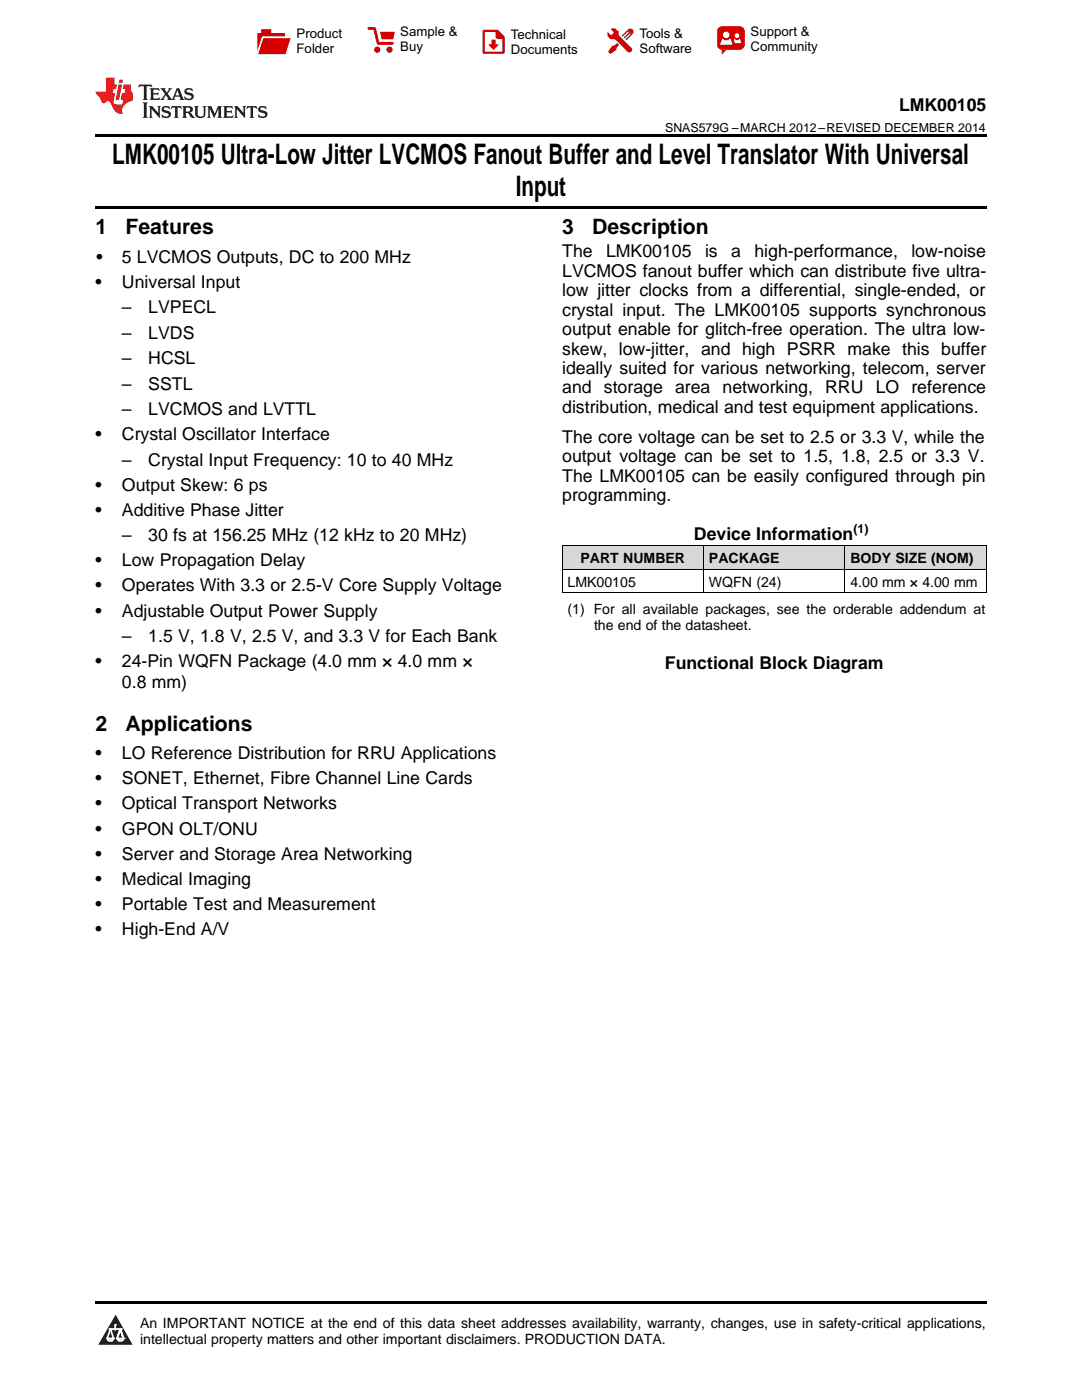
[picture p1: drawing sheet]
<svg xmlns="http://www.w3.org/2000/svg" width="216mm" height="279mm" viewBox="0 0 216 279" stroke-linecap="round" stroke-linejoin="round" font-family="sans-serif">
<defs><g id="words">
<g font-size="5.6">
<text x="22.4" y="32.8">LMK00105 Ultra-Low Jitter LVCMOS Fanout Buffer and Level Translator With Universal</text>
<text x="102.9" y="39.2">Input</text>
</g>
<g font-size="4.2">
<text x="19" y="46.7">1</text>
<text x="25" y="46.7">Features</text>
<text x="112.2" y="46.7">3</text>
<text x="118.2" y="46.7">Description</text>
<text x="19" y="145.8">2</text>
<text x="25" y="145.8">Applications</text>
</g>
<g font-size="3.5">
<text x="179.4" y="22.2">LMK00105</text>
<text x="19.2" y="52.4">•</text>
<text x="24.3" y="52.4">5 LVCMOS Outputs, DC to 200 MHz</text>
<text x="112.2" y="51.4">The</text>
<text x="120.9" y="51.4">LMK00105</text>
<text x="140.7" y="51.4">is</text>
<text x="145.9" y="51.4">a</text>
<text x="150.5" y="51.4">high-performance,</text>
<text x="181.8" y="51.4">low-noise</text>
<text x="19" y="57.4">•</text>
<text x="24.3" y="57.4">Universal Input</text>
<text x="112.2" y="55.2">LVCMOS fanout buffer which can distribute five ultra-</text>
<text x="112.2" y="59.1">low jitter clocks from a differential, single-ended, or</text>
<text x="24.3" y="62.5">–</text>
<text x="29.6" y="62.5">LVPECL</text>
<text x="112.2" y="63">crystal input. The LMK00105 supports synchronous</text>
<text x="24.3" y="67.6">–</text>
<text x="29.6" y="67.6">LVDS</text>
<text x="112.2" y="66.9">output enable for glitch-free operation. The ultra low-</text>
<text x="112.2" y="70.8">skew, low-jitter, and high PSRR make this buffer</text>
<text x="24.3" y="72.7">–</text>
<text x="24.3" y="77.8">–</text>
<text x="29.6" y="72.7">HCSL</text>
<text x="29.6" y="77.8">SSTL</text>
<text x="112.2" y="74.6">ideally suited for various networking, telecom, server</text>
<text x="24.3" y="82.8">–</text>
<text x="29.6" y="82.8">LVCMOS and LVTTL</text>
<text x="112.2" y="78.5">and storage area networking, RRU LO reference</text>
<text x="112.2" y="82.4">distribution, medical and test equipment applications.</text>
<text x="19" y="87.8">•</text>
<text x="24.3" y="87.8">Crystal Oscillator Interface</text>
<text x="112.2" y="88.4">The core voltage can be set to 2.5 or 3.3 V, while the</text>
<text x="24.3" y="92.9">–</text>
<text x="29.6" y="92.9">Crystal Input Frequency: 10 to 40 MHz</text>
<text x="112.2" y="92.3">output voltage can be set to 1.5, 1.8, 2.5 or 3.3 V.</text>
<text x="19" y="97.9">•</text>
<text x="24.3" y="97.9">Output Skew: 6 ps</text>
<text x="112.2" y="96.1">The LMK00105 can be easily configured through pin</text>
<text x="112.2" y="100">programming.</text>
<text x="19" y="102.9">•</text>
<text x="24.3" y="102.9">Additive Phase Jitter</text>
<text x="138.5" y="107.7">Device Information</text>
<text x="19" y="113">•</text>
<text x="24.3" y="108">–</text>
<text x="24.3" y="113">Low Propagation Delay</text>
<text x="29.6" y="108">30 fs at 156.25 MHz (12 kHz to 20 MHz)</text>
<text x="19" y="118">•</text>
<text x="24.3" y="118">Operates With 3.3 or 2.5-V Core Supply Voltage</text>
<text x="19" y="123">•</text>
<text x="24.3" y="123">Adjustable Output Power Supply</text>
<text x="24.3" y="128.1">–</text>
<text x="29.6" y="128.1">1.5 V, 1.8 V, 2.5 V, and 3.3 V for Each Bank</text>
<text x="19" y="133.1">•</text>
<text x="24.3" y="133.1">24-Pin WQFN Package (4.0 mm × 4.0 mm ×</text>
<text x="24.3" y="137.4">0.8 mm)</text>
<text x="132.7" y="133.5">Functional Block Diagram</text>
<text x="19" y="151.5">•</text>
<text x="24.3" y="151.5">LO Reference Distribution for RRU Applications</text>
<text x="19" y="156.5">•</text>
<text x="19" y="161.5">•</text>
<text x="24.3" y="156.5">SONET, Ethernet, Fibre Channel Line Cards</text>
<text x="24.3" y="161.5">Optical Transport Networks</text>
<text x="19" y="166.5">•</text>
<text x="24.3" y="166.5">GPON OLT/ONU</text>
<text x="19" y="171.6">•</text>
<text x="24.3" y="171.6">Server and Storage Area Networking</text>
<text x="19" y="176.6">•</text>
<text x="24.3" y="176.6">Medical Imaging</text>
<text x="19" y="181.6">•</text>
<text x="24.3" y="181.6">Portable Test and Measurement</text>
<text x="19" y="186.6">•</text>
<text x="24.3" y="186.6">High-End A/V</text>
</g>
<g font-size="2.8">
<text x="115.8" y="112.4">PART NUMBER</text>
<text x="141.5" y="112.4">PACKAGE</text>
<text x="169.7" y="112.4">BODY SIZE (NOM)</text>
<text x="113.2" y="117.1">LMK00105</text>
<text x="141.5" y="117.1">WQFN (24)</text>
<text x="169.7" y="117.1">4.00 mm × 4.00 mm</text>
<text x="113.2" y="122.6">(1) For all available packages, see the orderable addendum at</text>
<text x="118.5" y="125.7">the end of the datasheet.</text>
<text x="27.9" y="265">An IMPORTANT NOTICE at the end of this data sheet addresses availability, warranty, changes, use in safety-critical applications,</text>
<text x="27.9" y="268.2">intellectual property matters and other important disclaimers. PRODUCTION DATA.</text>
</g>
<g font-size="2.6">
<text x="59.2" y="7.6">Product</text>
<text x="59.2" y="10.6">Folder</text>
<text x="79.9" y="7.3">Sample &amp;</text>
<text x="79.9" y="10.2">Buy</text>
<text x="101.9" y="7.8">Technical</text>
<text x="101.9" y="10.8">Documents</text>
<text x="127.6" y="7.6">Tools &amp;</text>
<text x="127.6" y="10.6">Software</text>
<text x="149.8" y="7.2">Support &amp;</text>
<text x="149.8" y="10.2">Community</text>
</g>
<g font-size="2.5">
<text x="132.7" y="26.3">SNAS579G –MARCH 2012–REVISED DECEMBER 2014</text>
<text x="170.3" y="106.3">(1)</text>
</g>
</g></defs>
<g fill="#d8d8d8">
<path d="M112.2 109h28.2v4.7h-28.2z"/>
<path d="M140.4 109h28.2v4.7h-28.2z"/>
<path d="M168.6 109h28.2v4.7h-28.2z"/>
</g>
<path d="M23.1 262.4l3.4 6h-6.9z" fill="#231f20"/>
<path d="M21.4 267.1h1.2l-.3 .5h-.3a.55 .55 0 0 1-.6-.5z" fill-rule="evenodd" fill="#fff"/>
<path d="M21.4 267.1h1.2l-.3 .5h-.3a.55 .55 0 0 1-.6-.5z" fill="none" stroke="#231f20" stroke-width=".34"/>
<path d="M21.4 267.1l1.2 .1-.3 .4h-.5z" fill="none" stroke="#fff" stroke-width=".34"/>
<path d="M23 265.3h.1" fill="none" stroke="#fff" stroke-width=".34"/>
<path d="M23 264.4v.9z" fill="#fff"/>
<path d="M23 264.4v.9z" fill="none" stroke="#fff" stroke-width=".34"/>
<circle cx="23" cy="264.4" r=".17" fill="#fff"/>
<path d="M21.9 265.2h.1" fill="none" stroke="#fff" stroke-width=".34"/>
<path d="M21.9 265.2h2.3z" fill="#fff"/>
<path d="M21.9 265.2h2.3z" fill="none" stroke="#fff" stroke-width=".34"/>
<circle cx="24.2" cy="265.2" r=".17" fill="#fff"/>
<path d="M23.3 267.1h.1" fill="none" stroke="#fff" stroke-width=".34"/>
<path d="M24 265.2l-.7 1.9z" fill="#fff"/>
<path d="M24 265.2l-.7 1.9z" fill="none" stroke="#fff" stroke-width=".34"/>
<path d="M24 265.2l.7 1.9z" fill="#fff"/>
<path d="M24 265.2l.7 1.9z" fill="none" stroke="#fff" stroke-width=".34"/>
<path d="M24.6 267.1h.1" fill="none" stroke="#fff" stroke-width=".34"/>
<circle cx="21.4" cy="267.1" r=".17" fill="#fff"/>
<path d="M22.1 265.2l-.7 1.9z" fill="#fff"/>
<path d="M22.1 265.2l-.7 1.9z" fill="none" stroke="#fff" stroke-width=".34"/>
<path d="M22.1 265.2l.5 1.9z" fill="#fff"/>
<path d="M22.1 265.2l.5 1.9z" fill="none" stroke="#fff" stroke-width=".34"/>
<circle cx="22.6" cy="267.1" r=".17" fill="#fff"/>
<path d="M23.4 267.1h1.3a.65 .65 0 0 1-.7 .5 .65 .65 0 0 1-.6-.5z" fill-rule="evenodd" fill="#fff"/>
<path d="M23.4 267.1h1.3a.65 .65 0 0 1-.7 .5 .65 .65 0 0 1-.6-.5z" fill="none" stroke="#231f20" stroke-width=".34"/>
<path d="M23.4 267.1h1.3l-.4 .5h-.6z" fill="none" stroke="#fff" stroke-width=".34"/>
<path d="M23.3 267.1h.1" fill="none" stroke="#fff" stroke-width=".34"/>
<circle cx="24.7" cy="267.1" r=".17" fill="#fff"/>
<path d="M19 26.8h177.8v.6h-177.8zM19 41.2h177.8v.5h-177.8zM112.2 118.3h.1zM168.5 118.3h.1zM196.7 118.3h.1zM19 259.7h177.8v.5h-177.8z" fill="#000"/>
<path d="M112.2 118.3h84.6M112.2 113.6h84.6M112.2 109h84.6M112.2 109v9.3M140.4 109v9.3M168.6 109v9.3M196.8 109v9.3" fill="none" stroke="#000" stroke-width=".2"/>
<path d="M27.7 16.9l-.1 .6 .6-.3h.5v.2v2.2l-.2 .4h1l-.2-.4v-2.2v-.2h.5l.6 .3-.2-.6zM29.9 17.6l.2 .4v1.6l-.2 .4h1.9l.1-.6a1.09 1.09 0 0 1-1.3 .1v-.6h.6l.4 .2v-.7l-.2 .2h-.8v-.6l.2-.1a1.01 1.01 0 0 1 1 .3l-.1-.6zM32 17.6l.9 1.2-1 1.2h.9l-.2-.3 .5-.7 .5 .7-.3 .3h1.7l-.2-.3 .1-.4h1l.1 .4-.2 .3h1l-.3-.4-.7-2h-.5l-1 2.2-.8-1.1 .9-1.1h-.9l.2 .2-.4 .7-.4-.7 .2-.2zM35.4 18l.4 1h-.8zM37 17.7a.66 .66 0 0 0-.2 .8 .66 .66 0 0 0 .6 .4l.7 .2 .1 .2a.8 .8 0 0 1-.7 .4 .8 .8 0 0 1-.7-.5l.1 .8 .2-.2a.94 .94 0 0 0 1.1 .1 .94 .94 0 0 0 .4-.9 1.48 1.48 0 0 0-1.3-.6v-.4a1.1 1.1 0 0 1 1.2 .2l-.2-.6-.2 .1-.5-.1zM28.5 20.4l.2 .4v2.3l-.2 .4h1l-.2-.4v-2.3l.2-.4zM29.7 21.2l.2 .4v1.5l-.2 .4h.8l-.3-.4 .1-1.3 1.6 1.8v-2l.2-.4h-.7l.2 .2v1.1l-1.2-1.3zM32.5 21.3a.66 .66 0 0 0-.2 .8 .66 .66 0 0 0 .6 .4l.6 .2 .2 .2a.8 .8 0 0 1-.8 .4 .8 .8 0 0 1-.7-.5l.2 .7 .2-.1a.94 .94 0 0 0 1 .1 .94 .94 0 0 0 .5-1 1.47 1.47 0 0 0-1.3-.6l-.1-.3a1.1 1.1 0 0 1 1.3 .2l-.2-.6-.2 .1-.5-.2zM34.3 21.2l-.2 .6a.64 .64 0 0 1 .8-.3v1.6l-.2 .4h1l-.3-.4 .1-1.6a.66 .66 0 0 1 .8 .3l-.2-.6zM36.3 21.2l.3 .4v1.5l-.3 .4h1l-.2-.2v-.7h.5l.1 .1a.8 .8 0 0 0 1.2 .7l-1-1a.62 .62 0 0 0 .6-.5 .62 .62 0 0 0-.6-.7zM37.1 21.5h.1a.48 .48 0 0 1 .6 0 .48 .48 0 0 1 .1 .6l-.2 .1-.6 .1zM38.7 21.2l.2 .2a2.29 2.29 0 0 0 .4 2 1.05 1.05 0 0 0 1.7-.7v-1.3l.2-.2h-.8l.2 .4v1.1a.61 .61 0 0 1-.6 .6 .61 .61 0 0 1-.6-.6v-1.1l.3-.4zM41.3 21.2l.3 .4v1.5l-.3 .4h.8l-.2-.4v-1.4l.8 1.9 .9-1.9v1.4l-.2 .4h.9l-.2-.4v-1.5l.2-.4h-.8l-.7 1.5-.6-1.5zM44.5 21.2l.2 .4v1.5l-.2 .4h1.9l.2-.6a1.1 1.1 0 0 1-1.4 .2v-.7h.6l.4 .2v-.6l-.2 .1-.8 .1v-.6l.2-.1a1.02 1.02 0 0 1 1.1 .2l-.2-.5zM46.7 21.2l.2 .4v1.5l-.2 .4h.8l-.3-.4 .1-1.3 1.6 1.8v-2l.2-.4h-.7l.2 .2v1.1l-1.2-1.3zM49.3 21.2l-.1 .6a.64 .64 0 0 1 .8-.3v1.6l-.3 .4h1l-.2-.4v-1.6a.66 .66 0 0 1 .8 .3l-.1-.6zM51.7 21.3a.66 .66 0 0 0-.2 .7 .66 .66 0 0 0 .7 .5l.6 .2 .1 .2a.8 .8 0 0 1-.7 .4 .8 .8 0 0 1-.7-.5l.1 .7 .2-.1a.94 .94 0 0 0 1.1 .1 .94 .94 0 0 0 .4-1 1.48 1.48 0 0 0-1.2-.6l-.1-.3a1.1 1.1 0 0 1 1.2 .2l-.2-.6-.1 .1-.6-.2z" fill="#231f20"/>
<path d="M21.1 15.5v2.8h-2v.4l.9 .9a.96 .96 0 0 0 1 1 .59 .59 0 0 1 .5-.4 .59 .59 0 0 1 .5 .3l.4 .8a1.61 1.61 0 0 0 2.1 1.3 1.63 1.63 0 0 1 1.1-2.2l.9-.3v-1.5a1.6 1.6 0 0 1-.4-1.7h-1.4l-.2 .9h.5l-.2 .8h-.5l-.2 1v.3h.5l-.2 .9h-.7a.74 .74 0 0 1-1-.6l.3-1.6h-.5l.2-.8h.5l.1-.9h-.4v-1.4zM23.7 16.9l-.7 3h.8l.6-3zM23.8 15.9l-.1 .7h.7l.2-.7z" fill="#ee1d23"/>
<g fill="#d60000">
<path d="M52.1 5.8h2v.8h2.8v4.2h-5.5v-4.2h.7z" fill-rule="evenodd"/>
<path d="M52.4 7.5h5.6l-1 3.3h-5.6z" fill-rule="evenodd"/>
</g>
<path d="M52.4 7.4h5.7l-.1 .1h-5.5l-1.1 3.3z" fill-rule="evenodd" fill="#fff"/>
<path d="M52.4 7.4h5.7l-.1 .1h-5.5l-1.1 3.3z" fill="none" stroke="#fff" stroke-width=".2"/>
<path d="M73.6 5.7h1.1l.7 2.9h2.9" fill="none" stroke="#d60000" stroke-width=".55"/>
<g fill="#d60000">
<path d="M75.8 6.3h3l-.4 1.6h-2.2z" fill-rule="evenodd"/>
<circle cx="75.3" cy="9.9" r=".62"/>
<circle cx="77.7" cy="9.9" r=".62"/>
</g>
<path d="M96.5 6.2h2.7l1.3 1.2v3.1h-4z" fill="none" stroke="#d60000" stroke-width=".44"/>
<g fill="#d60000">
<path d="M98.1 7.9h.8v1h.5l-.9 1.1-1-1v-.1h.6z" fill-rule="evenodd"/>
<path d="M98.9 6.2h.3l1.3 1.2v.4h-1.3l-.3-.4z" fill-rule="evenodd"/>
<path d="M121.9 5.7h.8l.7 .6 .1 .7 2.5 2.5-.8 .8-2.3-2.3-1.1-.2-.6-.6v-.8l.7 .6 .5-.4v-.2l-.5-.5z" fill-rule="evenodd"/>
<path d="M122.2 9.1h.4l.5-.5 .4 .4-.5 .5v.4l-1.2 .9-.5-.5z" fill-rule="evenodd"/>
<path d="M125.3 5.9a.67 .67 0 0 1 .9 0 .67 .67 0 0 1 0 .9z" fill-rule="evenodd"/>
<path d="M125.3 5.9l.9 .9-1.2 1.2h-.2v-.2l1-.9v-.2h-.2l-.9 1h-.2v-.2l.9-1 .1-.2h-.3l-.9 1h-.2v-.2z" fill-rule="evenodd"/>
<circle cx="125.6" cy="9.9" r=".54"/>
</g>
<path d="M123.3 6.3v.7" fill="none" stroke="#d60000" stroke-width=".2"/>
<g fill="#d60000">
<path d="M143.4 5.5l.6-.2h3.6a.95 .95 0 0 1 1 .9v2.8a.95 .95 0 0 1-1 .9h-3.6a.95 .95 0 0 1-.9-.9v-2.8z" fill-rule="evenodd"/>
<path d="M144 9.9h.9l-.7 .9h-.2z" fill-rule="evenodd"/>
</g>
<g fill="#fff">
<path d="M146.6 8.6h1.3z"/>
<path d="M144.1 7.8h.3l.1 .2h.8l.2-.2h.3l.4 1.1h-2.5z" fill-rule="evenodd"/>
<path d="M146.4 7.8h.3l.1 .2h.5l.2-.2h.2l.2 .8h-1.3z" fill-rule="evenodd"/>
<circle cx="144.9" cy="6.9" r=".65"/>
<circle cx="147" cy="7.1" r=".48"/>
</g>
<use href="#words"/>
</svg>
